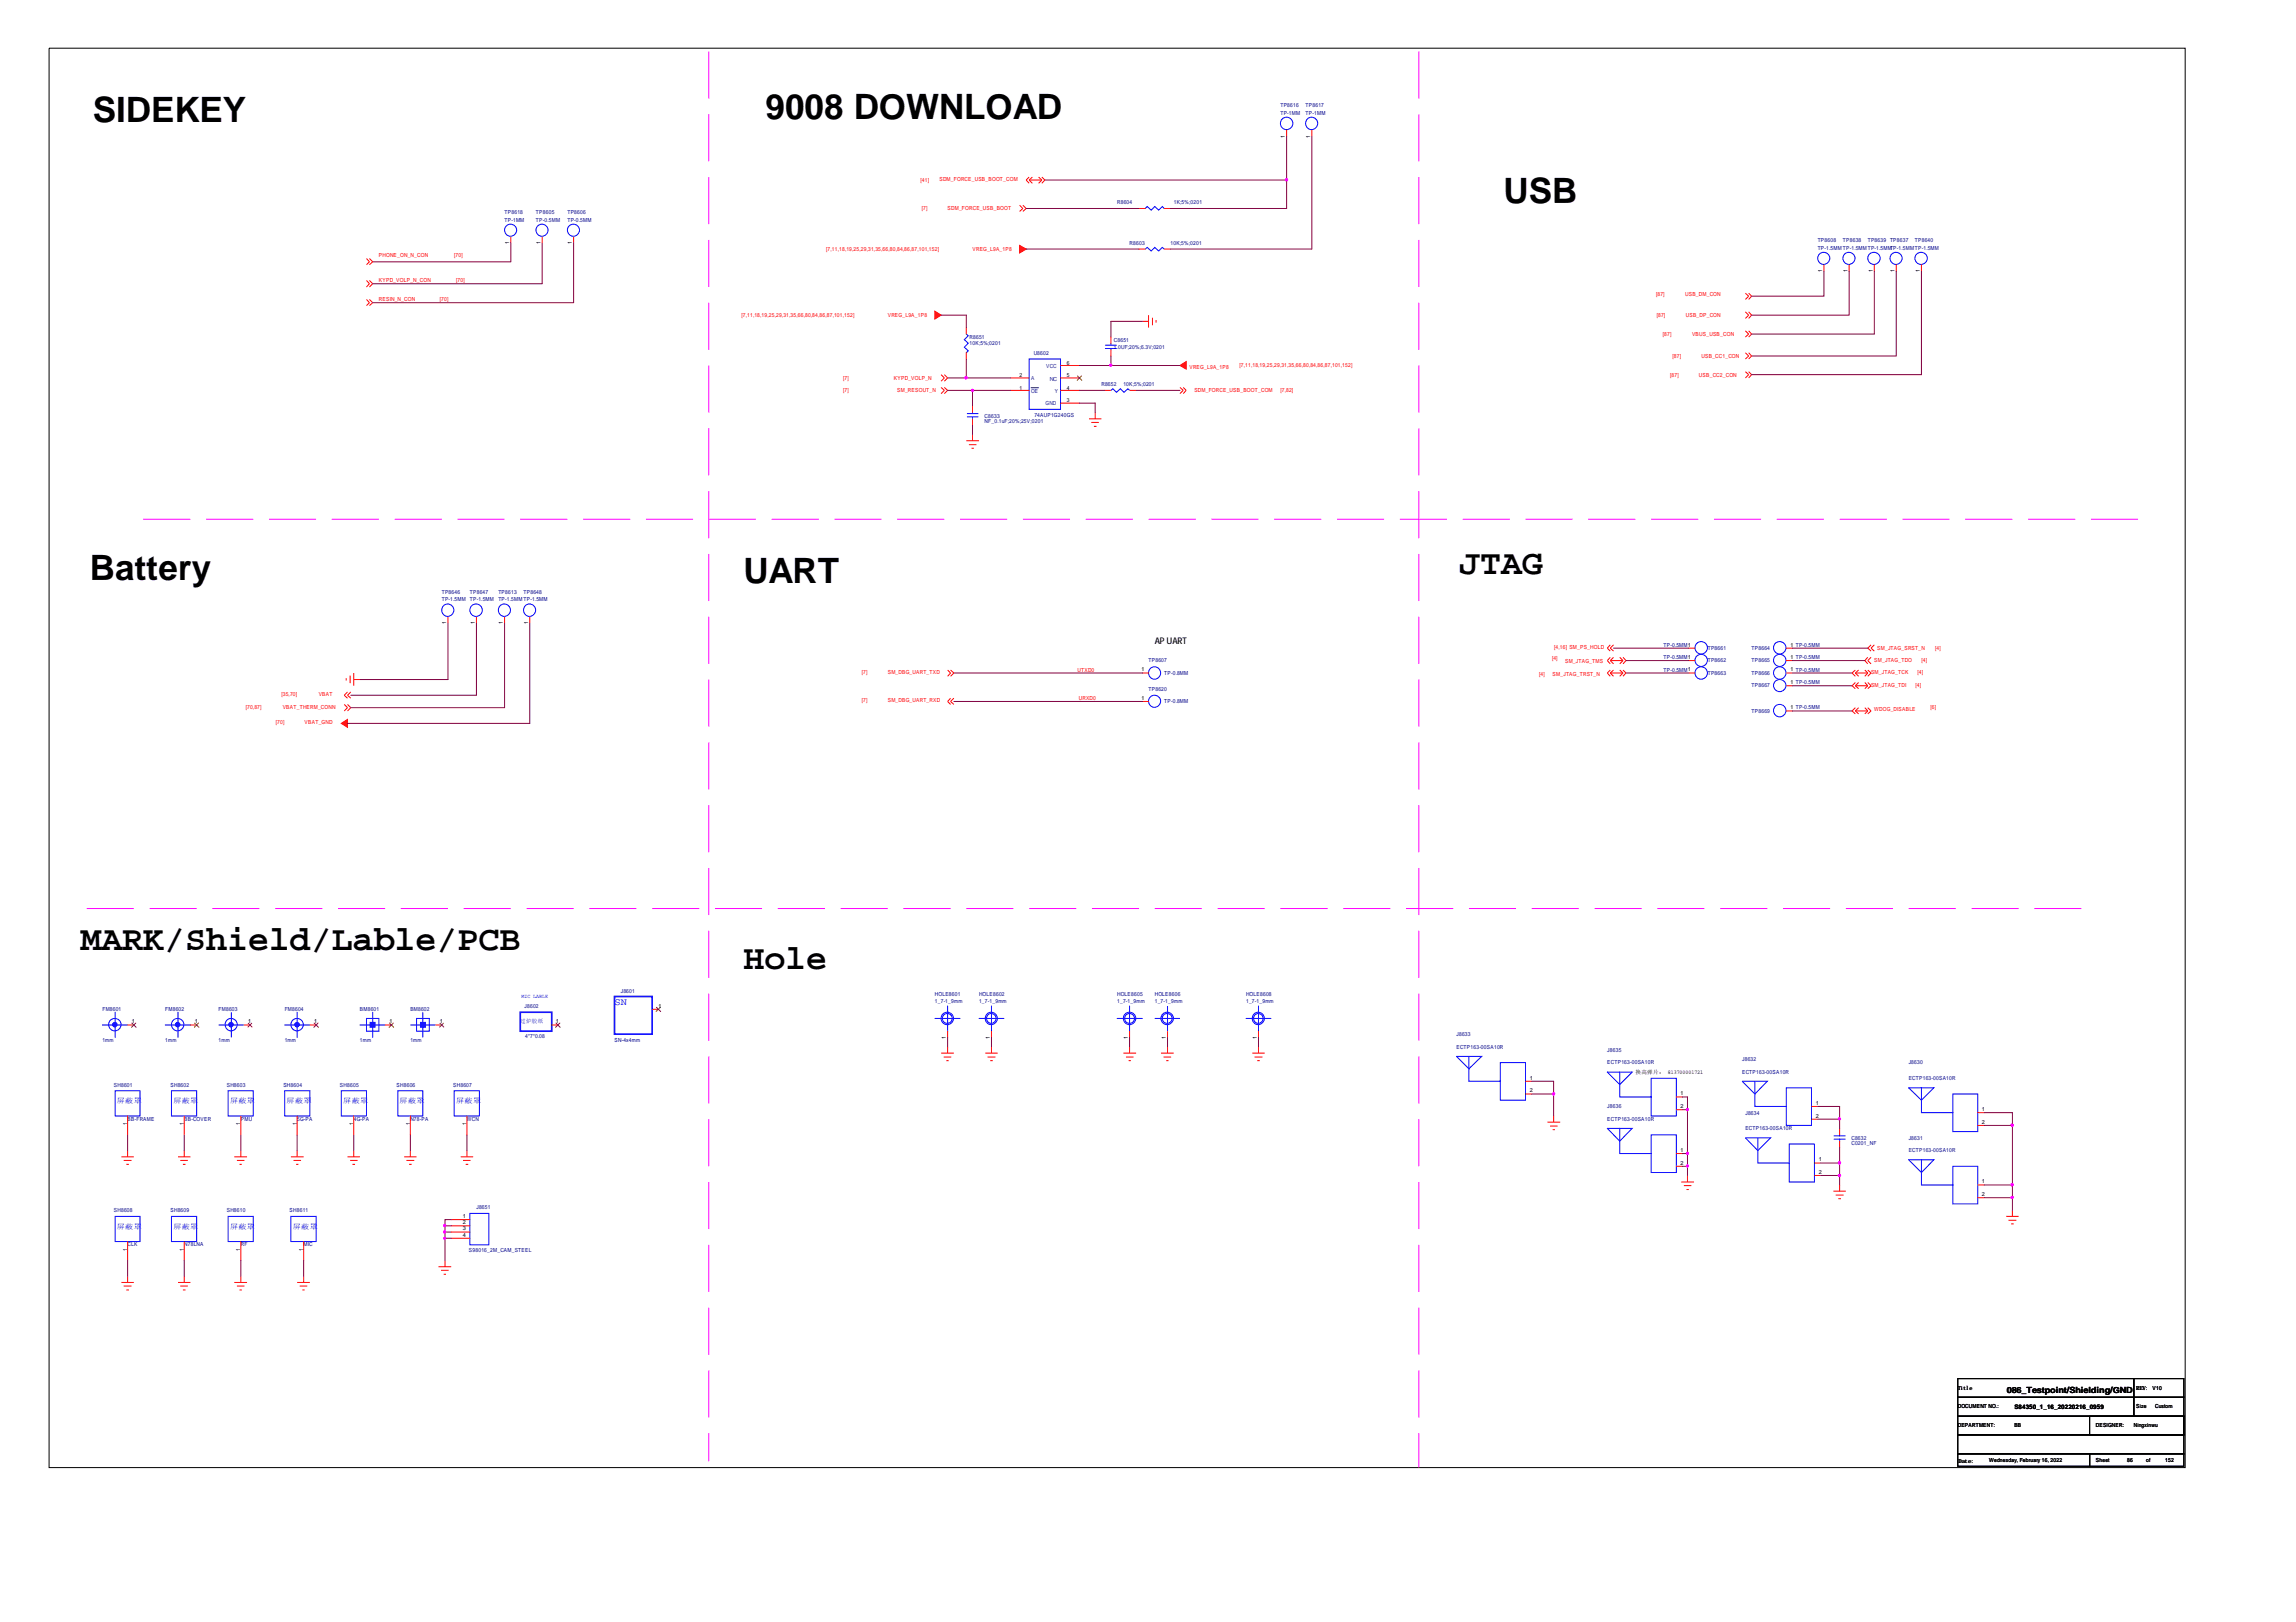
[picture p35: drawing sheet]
<svg xmlns="http://www.w3.org/2000/svg" width="297mm" height="210mm" viewBox="0 0 297 210" stroke-linecap="round" stroke-linejoin="round" font-family="sans-serif">
<defs><g id="words">
<g font-size="4.5">
<text x="12" y="15.8">SIDEKEY</text>
<text x="99" y="15.3">9008 DOWNLOAD</text>
<text x="194.5" y="26.3">USB</text>
<text x="11.6" y="75.1">Battery</text>
<text x="96.2" y="75.5">UART</text>
<text x="188.8" y="74.2">JTAG</text>
<text x="10.4" y="123">MARK/Shield/Lable/PCB</text>
<text x="96.2" y="125.4">Hole</text>
</g>
<text font-size="1.3" fill="#00f" x="79.5" y="130">SN</text>
<text font-size="1.2" x="149.4" y="83.4">AP UART</text>
<text font-size="1.1" x="259.6" y="180.2">086_Testpoint/Shielding/GND</text>
<g font-size=".9" fill="#00f">
<text x="15.1" y="142.8">屏蔽罩</text>
<text x="22.4" y="142.8">屏蔽罩</text>
<text x="29.8" y="142.8">屏蔽罩</text>
<text x="37.1" y="142.8">屏蔽罩</text>
<text x="44.4" y="142.8">屏蔽罩</text>
<text x="51.7" y="142.8">屏蔽罩</text>
<text x="59" y="142.8">屏蔽罩</text>
<text x="15.1" y="159">屏蔽罩</text>
<text x="22.4" y="159">屏蔽罩</text>
<text x="29.8" y="159">屏蔽罩</text>
<text x="37.9" y="159">屏蔽罩</text>
</g>
<text font-size=".8" x="260.6" y="182.4">S84350_1_16_20220216_0959</text>
<g font-size=".7" fill="#000080">
<text x="165.7" y="13.9">TP8616</text>
<text x="165.7" y="14.8">TP-1MM</text>
<text x="168.9" y="13.9">TP8617</text>
<text x="168.9" y="14.8">TP-1MM</text>
<text x="65.3" y="27.7">TP8618</text>
<text x="65.3" y="28.7">TP-1MM</text>
<text x="69.3" y="27.7">TP8605</text>
<text x="69.3" y="28.7">TP-0.5MM</text>
<text x="73.4" y="27.7">TP8606</text>
<text x="73.4" y="28.7">TP-0.5MM</text>
<text x="144.5" y="26.4">R8604</text>
<text x="151.8" y="26.4">1K;5%;0201</text>
<text x="146.1" y="31.7">R8603</text>
<text x="151.4" y="31.7">10K;5%;0201</text>
<text x="235.2" y="31.3">TP8608</text>
<text x="235.2" y="32.3">TP-1.5MM TP-1.5MMTP-1.5MMTP-1.5MMTP-1.5MM</text>
<text x="238.4" y="31.3">TP8638</text>
<text x="241.6" y="31.3">TP8639 TP8637</text>
<text x="247.7" y="31.3">TP8640</text>
<text x="125.4" y="43.9">R8651</text>
<text x="125.4" y="44.6">10K;5%;0201</text>
<text x="133.7" y="46">U8602</text>
<text x="144.1" y="44.3">C8651</text>
<text x="144.1" y="45.2">1.0UF;20%;6.3V;0201</text>
<text x="133.8" y="53.9">74AUP1G240GS</text>
<text x="142.5" y="50">R8652</text>
<text x="145.3" y="50">10K;5%;0201</text>
<text x="127.4" y="54">C8633</text>
<text x="127.4" y="54.8">NF_0.1uF;20%;25V;0201</text>
<text x="57.1" y="76.8">TP8646</text>
<text x="57.1" y="77.8">TP-1.5MM</text>
<text x="60.8" y="76.8">TP8647</text>
<text x="60.8" y="77.8">TP-1.5MM</text>
<text x="64.5" y="76.8">TP8613</text>
<text x="64.5" y="77.8">TP-1.5MM TP-1.5MM</text>
<text x="67.7" y="76.8">TP8648</text>
<text x="215.2" y="83.7">TP-0.5MM1</text>
<text x="148.6" y="85.7">TP8607</text>
<text x="148.6" y="89.4">TP8620</text>
<text x="150.6" y="87.3">TP-0.8MM</text>
<text x="215.2" y="85.3">TP-0.5MM1</text>
<text x="215.2" y="86.9">TP-0.5MM1</text>
<text x="220.9" y="85.7">TP8662</text>
<text x="220.9" y="87.3">TP8663</text>
<text x="220.9" y="84.1">TP8661</text>
<text x="226.6" y="87.3">TP8666</text>
<text x="226.6" y="89">TP8667</text>
<text x="226.6" y="84.1">TP8664</text>
<text x="226.6" y="85.7">TP8665</text>
<text x="150.6" y="91">TP-0.8MM</text>
<text x="226.6" y="92.2">TP8669</text>
<text x="13.3" y="130.8">FM8601</text>
<text x="21.4" y="130.8">FM8602</text>
<text x="28.3" y="130.8">FM8603</text>
<text x="36.8" y="130.8">FM8604</text>
<text x="46.6" y="130.8">BM8601</text>
<text x="53.1" y="130.8">BM8602</text>
<text x="67.9" y="130.5">J8602</text>
<text x="80.3" y="128.5">J8601</text>
<text x="120.9" y="128.9">HOLE8601</text>
<text x="120.9" y="129.9">1_7-1_9mm</text>
<text x="126.7" y="128.9">HOLE8602</text>
<text x="126.7" y="129.9">1_7-1_9mm</text>
<text x="144.5" y="128.9">HOLE8605</text>
<text x="144.5" y="129.9">1_7-1_9mm</text>
<text x="149.4" y="128.9">HOLE8606</text>
<text x="149.4" y="129.9">1_7-1_9mm</text>
<text x="161.2" y="128.9">HOLE8608</text>
<text x="161.2" y="129.9">1_7-1_9mm</text>
<text x="13.3" y="134.9">1mm</text>
<text x="21.4" y="134.9">1mm</text>
<text x="28.3" y="134.9">1mm</text>
<text x="36.8" y="134.9">1mm</text>
<text x="46.6" y="134.9">1mm</text>
<text x="53.1" y="134.9">1mm</text>
<text x="67.9" y="134.4">4*7*0.08</text>
<text x="79.5" y="134.9">SN-4x4mm</text>
<text x="188.4" y="134.1">J8633</text>
<text x="188.4" y="135.7">ECTP163-00SA10R</text>
<text x="207.9" y="136.1">J8635</text>
<text x="207.9" y="137.7">ECTP163-00SA10R</text>
<text x="225.4" y="137.3">J8632</text>
<text x="246.9" y="137.7">J8630</text>
<text x="14.7" y="140.6">SH8601</text>
<text x="22.1" y="140.6">SH8602</text>
<text x="29.3" y="140.6">SH8603</text>
<text x="36.7" y="140.6">SH8604</text>
<text x="44" y="140.6">SH8605</text>
<text x="51.3" y="140.6">SH8606</text>
<text x="58.6" y="140.6">SH8607</text>
<text x="207.9" y="143.4">J8636</text>
<text x="225.4" y="139">ECTP163-00SA10R</text>
<text x="246.9" y="139.8">ECTP163-00SA10R</text>
<text x="16.5" y="145">BB-FRAME</text>
<text x="23.8" y="145">BB-COVER</text>
<text x="31.2" y="145">PMU</text>
<text x="38.4" y="145">5G-PA</text>
<text x="45.8" y="145">4G-PA</text>
<text x="53.1" y="145">N78-PA</text>
<text x="60.4" y="145">WCN</text>
<text x="207.9" y="145">ECTP163-00SA10R</text>
<text x="225.8" y="144.2">J8634</text>
<text x="225.8" y="146.3">ECTP163-00SA10R</text>
<text x="239.5" y="147.5">C8632</text>
<text x="239.5" y="148.2">C0201_NF</text>
<text x="246.9" y="147.5">J8631</text>
<text x="246.9" y="149.1">ECTP163-00SA10R</text>
<text x="14.7" y="156.9">SH8608</text>
<text x="16.5" y="161.3">CLK</text>
<text x="22.1" y="156.9">SH8609</text>
<text x="23.8" y="161.3">N78LNA</text>
<text x="29.3" y="156.9">SH8610</text>
<text x="31.2" y="161.3">RF</text>
<text x="37.5" y="156.9">SH8611</text>
<text x="39.3" y="161.3">MIC</text>
<text x="61.6" y="156.5">J8651</text>
<text x="60.7" y="162">S98016_2M_CAM_STEEL</text>
</g>
<g font-size=".7">
<text x="166.2" y="17.8" transform="rotate(-90 166.2 17.8)">1</text>
<text x="169.5" y="17.8" transform="rotate(-90 169.5 17.8)">1</text>
<text x="65.9" y="31.6" transform="rotate(-90 65.9 31.6)">1</text>
<text x="69.9" y="31.6" transform="rotate(-90 69.9 31.6)">1</text>
<text x="74" y="31.6" transform="rotate(-90 74 31.6)">1</text>
<text x="235.8" y="35.2" transform="rotate(-90 235.8 35.2)">1</text>
<text x="239" y="35.2" transform="rotate(-90 239 35.2)">1</text>
<text x="242.3" y="35.2" transform="rotate(-90 242.3 35.2)">1</text>
<text x="245.1" y="35.2" transform="rotate(-90 245.1 35.2)">1</text>
<text x="248.4" y="35.2" transform="rotate(-90 248.4 35.2)">1</text>
<text x="138" y="47.2">6</text>
<text x="131.9" y="48.8">2</text>
<text x="131.9" y="50.4">1</text>
<text x="138" y="52.1">3</text>
<text x="138" y="50.4">4</text>
<text x="138" y="48.8">5</text>
<text x="57.7" y="80.8" transform="rotate(-90 57.7 80.8)">1</text>
<text x="61.4" y="80.8" transform="rotate(-90 61.4 80.8)">1</text>
<text x="65.1" y="80.8" transform="rotate(-90 65.1 80.8)">1</text>
<text x="68.3" y="80.8" transform="rotate(-90 68.3 80.8)">1</text>
<text x="231.6" y="83.7">1 TP-0.5MM</text>
<text x="147.7" y="86.9">1</text>
<text x="231.6" y="86.9">1 TP-0.5MM</text>
<text x="231.6" y="88.5">1 TP-0.5MM</text>
<text x="231.6" y="85.3">1 TP-0.5MM</text>
<text x="147.7" y="90.6">1</text>
<text x="231.6" y="91.8">1 TP-0.5MM</text>
<text x="85.2" y="130.5">1</text>
<text x="17.1" y="132.4">1</text>
<text x="25.2" y="132.4">1</text>
<text x="32.1" y="132.4">1</text>
<text x="40.6" y="132.4">1</text>
<text x="50.4" y="132.4">1</text>
<text x="56.9" y="132.4">1</text>
<text x="71.9" y="132.4">1</text>
<text x="122.4" y="134.4" transform="rotate(-90 122.4 134.4)">1</text>
<text x="128.1" y="134.4" transform="rotate(-90 128.1 134.4)">1</text>
<text x="145.9" y="134.4" transform="rotate(-90 145.9 134.4)">1</text>
<text x="150.8" y="134.4" transform="rotate(-90 150.8 134.4)">1</text>
<text x="162.6" y="134.4" transform="rotate(-90 162.6 134.4)">1</text>
<text x="197.9" y="139.7">1</text>
<text x="197.9" y="141.4">2</text>
<text x="211.6" y="139">换高弹片： 813700001721</text>
<text x="217.4" y="141.7">1</text>
<text x="217.4" y="143.4">2</text>
<text x="234.9" y="143">1</text>
<text x="256.4" y="143.8">1</text>
<text x="16.5" y="145.6" transform="rotate(-90 16.5 145.6)">1</text>
<text x="23.8" y="145.6" transform="rotate(-90 23.8 145.6)">1</text>
<text x="31.1" y="145.6" transform="rotate(-90 31.1 145.6)">1</text>
<text x="38.4" y="145.6" transform="rotate(-90 38.4 145.6)">1</text>
<text x="45.7" y="145.6" transform="rotate(-90 45.7 145.6)">1</text>
<text x="53" y="145.6" transform="rotate(-90 53 145.6)">1</text>
<text x="60.4" y="145.6" transform="rotate(-90 60.4 145.6)">1</text>
<text x="217.4" y="149.1">1</text>
<text x="234.9" y="144.6">2</text>
<text x="256.4" y="145.4">2</text>
<text x="217.4" y="150.7">2</text>
<text x="235.3" y="150.3">1</text>
<text x="235.3" y="151.9">2</text>
<text x="256.4" y="153.1">1</text>
<text x="256.4" y="154.8">2</text>
<text x="16.5" y="161.9" transform="rotate(-90 16.5 161.9)">1</text>
<text x="23.8" y="161.9" transform="rotate(-90 23.8 161.9)">1</text>
<text x="31.1" y="161.9" transform="rotate(-90 31.1 161.9)">1</text>
<text x="39.2" y="161.9" transform="rotate(-90 39.2 161.9)">1</text>
<text x="59.9" y="157.6">1</text>
<text x="59.9" y="158.4">2</text>
<text x="59.9" y="159.2">3</text>
<text x="59.9" y="160">4</text>
<text x="253.3" y="179.9">Title</text>
<text x="276.4" y="179.9">REV: V10</text>
<text x="253.3" y="182.3">DOCUMENT NO.:</text>
<text x="253.3" y="184.7">DEPARTMENT:</text>
<text x="260.6" y="184.7">BB</text>
<text x="271.1" y="184.7">DESIGNER:</text>
<text x="276.1" y="184.7">Ningxinwu</text>
<text x="276.4" y="182.3">Size</text>
<text x="278.8" y="182.3">Custom</text>
<text x="253.4" y="189.3">Date:</text>
<text x="257.3" y="189.2">Wednesday, February 16, 2022</text>
<text x="271.1" y="189.2">Sheet</text>
<text x="275.2" y="189.2">86</text>
<text x="277.7" y="189.2">of</text>
<text x="280.1" y="189.2">152</text>
</g>
<g font-size=".7" fill="#f00">
<text x="119.1" y="23.6">[41]</text>
<text x="121.5" y="23.4">SDM_FORCE_USB_BOOT_COM</text>
<text x="119.3" y="27.2">[7]</text>
<text x="122.6" y="27.2">SDM_FORCE_USB_BOOT</text>
<text x="49" y="33.3">PHONE_ON_N_CON</text>
<text x="58.8" y="33.3">[70]</text>
<text x="106.9" y="32.5">[7,11,18,19,25,29,31,35,66,80,84,86,87,101,152]</text>
<text x="125.8" y="32.5">VREG_L9A_1P8</text>
<text x="49" y="36.5">KYPD_VOLP_N_CON</text>
<text x="49" y="39">RESIN_N_CON</text>
<text x="56.9" y="39">[70]</text>
<text x="59" y="36.5">[70]</text>
<text x="95.9" y="41">[7,11,18,19,25,29,31,35,66,80,84,86,87,101,152]</text>
<text x="114.9" y="41">VREG_L9A_1P8</text>
<text x="214.2" y="38.3">[87]</text>
<text x="214.3" y="41">[87]</text>
<text x="218" y="38.3">USB_DM_CON</text>
<text x="218.1" y="41">USB_DP_CON</text>
<text x="153.9" y="47.8">VREG_L9A_1P8</text>
<text x="160.4" y="47.5">[7,11,18,19,25,29,31,35,66,80,84,86,87,101,152]</text>
<text x="215.1" y="43.4">[87]</text>
<text x="216.4" y="46.3">[87]</text>
<text x="218.9" y="43.4">VBUS_USB_CON</text>
<text x="220.1" y="46.3">USB_CC1_CON</text>
<text x="109.1" y="50.8">[7]</text>
<text x="109.1" y="49.1">[7]</text>
<text x="115.7" y="49.1">KYPD_VOLP_N</text>
<text x="116.1" y="50.8">SM_RESOUT_N</text>
<text x="154.5" y="50.8">SDM_FORCE_USB_BOOT_COM</text>
<text x="165.7" y="50.8">[7,82]</text>
<text x="216.1" y="48.7">[87]</text>
<text x="219.8" y="48.7">USB_CC2_CON</text>
<text x="111.5" y="87.2">[7]</text>
<text x="114.9" y="87.2">SM_DBG_UART_TXD</text>
<text x="139.4" y="86.9">UTXD0</text>
<text x="199.1" y="87.4">[4]</text>
<text x="200.8" y="85.4">[4]</text>
<text x="200.9" y="87.4">SM_JTAG_TRST_N</text>
<text x="201.1" y="84">[4,16] SM_PS_HOLD</text>
<text x="202.5" y="85.8">SM_JTAG_TMS</text>
<text x="242.1" y="87.3">SM_JTAG_TCK</text>
<text x="242.1" y="88.9">SM_JTAG_TDI</text>
<text x="242.5" y="85.7">SM_JTAG_TDO</text>
<text x="242.9" y="84.1">SM_JTAG_SRST_N</text>
<text x="247.8" y="88.9">[4]</text>
<text x="248.1" y="87.3">[4]</text>
<text x="248.6" y="85.7">[4]</text>
<text x="250.4" y="84.1">[4]</text>
<text x="31.8" y="91.7">[70,87]</text>
<text x="35.7" y="93.7">[70]</text>
<text x="36.4" y="90">[35,70]</text>
<text x="36.6" y="91.7">VBAT_THERM_CONN</text>
<text x="39.4" y="93.7">VBAT_GND</text>
<text x="41.2" y="90">VBAT</text>
<text x="111.5" y="90.9">[7]</text>
<text x="114.9" y="90.9">SM_DBG_UART_RXD</text>
<text x="139.6" y="90.6">URXD0</text>
<text x="242.5" y="92">WDOG_DISABLE</text>
<text x="249.8" y="91.8">[6]</text>
</g>
<g font-size=".7" fill="#004080">
<text x="135.3" y="47.6">VCC</text>
<text x="133.4" y="50.9">OE</text>
<text x="133.4" y="49.2">A</text>
<text x="135.3" y="52.5">GND</text>
<text x="135.8" y="49.2">NC</text>
<text x="136.5" y="50.9">Y</text>
</g>
<g font-size=".7" fill="#00f">
<text x="67.5" y="129.2">MIC LABLE</text>
<text x="67.3" y="132.4">过炉胶纸</text>
</g>
</g></defs>
<path d="M6.3 6.2h276.4v183.7h-276.4zM253.3 178.4h22.8v2.4h-22.8zM276.1 178.4h6.4v2.4h-6.4zM253.3 180.8h22.8v2.5h-22.8zM253.3 188.1h17v1.7h-17zM253.3 185.7h29.2v2.4h-29.2zM253.3 183.3h29.2v2.4h-29.2zM270.3 188.1h12.2v1.7h-12.2zM270.3 183.3h12.2v2.4h-12.2zM276.1 180.8h6.4v2.5h-6.4z" fill="none" stroke="#000" stroke-width=".13"/>
<path d="M91.7 6.7v182.4M183.6 6.7v183.2M18.5 67.2h259.7M11.2 117.6h259.7" fill="none" stroke="#f0f" stroke-width=".13" stroke-dasharray="6.1 2" stroke-linecap="butt"/>
<g fill="none" stroke="#f00" stroke-width=".13">
<path d="M169.7 16.8v.8M47.4 33.5l.4 .4-.4 .4M47.4 36.3l.4 .4-.4 .4M47.4 38.7l.4 .5-.4 .4M47.8 33.5l.4 .4-.4 .4M47.8 36.3l.4 .4-.4 .4M47.8 38.7l.4 .5-.4 .4M66.1 30.6v.8M70.1 30.6v.8M131.9 26.6l.4 .4-.4 .4M132.3 26.6l.5 .4-.5 .4M133.1 23.3l.5 .4"/>
<path d="M133.1 23.3h1.7M133.1 22.9l-.3 .4 .3 .4M133.6 22.9l-.5 .4M134.4 22.9l.4 .4M134.8 23.3l-.4 .4M134.8 22.9l.4 .4-.4 .4M225.8 37.9l.4 .4-.4 .4M226.2 37.9l.4 .4-.4 .4M121.8 48.5l.4 .4-.4 .4M121.8 50.1l.4 .4-.4 .4M122.2 48.5l.4 .4-.4 .4M122.2 50.1l.4 .4-.4 .4"/>
<path d="M125 57h1.7M125.3 57.5h1M125.7 58h.3M125.8 52.5v.9M125.8 54.2v.8M125.8 56.2v.8M140.9 54.2h1.6M141.2 54.7h1M141.5 55.2h.4M141.7 53.4v.8M142.9 50.5h.8M146.1 50.5h.9"/>
<path d="M147.8 41.6h.8M148.6 40.8v1.6M149.1 41.1v1M149.6 41.4v.4M152.7 50.1l.4 .4-.4 .4M153.1 50.1l.4 .4-.4 .4M225.8 40.4l.4 .4-.4 .4M225.8 42.8l.4 .4-.4 .4M225.8 45.6l.4 .5-.4 .4M225.8 48.1l.4 .4-.4 .4M226.2 40.4l.4 .4-.4 .4M226.2 42.8l.4 .4-.4 .4"/>
<path d="M226.2 45.6l.4 .5-.4 .4M226.2 48.1l.4 .4-.4 .4M58 79.8v.8M61.6 79.8v.8M65.3 79.8v.8M44.5 91.2l.5 .4-.5 .4M44.8 87.8v.3M45 89.5l-.5 .5 .5 .4M45 91.2l.4 .4-.4 .4M45.3 87.4v1M45.4 89.5l-.4 .5 .4 .4M45.8 87.9h.8"/>
<path d="M45.8 87.1v1.6M122.6 86.7l.4 .4-.4 .4M123 86.7l.4 .4-.4 .4M123 90.4l-.4 .4 .4 .4M123.4 90.4l-.4 .4 .4 .4M208.3 85.1l-.4 .4 .4 .4M208.3 86.7l-.4 .4 .4 .4M208.3 83.5l-.4 .4 .4 .4M208.3 85.5l.4 .4M208.3 85.5h1.7M208.3 87.1l.4 .4M208.3 87.1h1.7"/>
<path d="M208.7 85.1l-.4 .4M208.7 86.7l-.4 .4M208.7 83.5l-.4 .4 .4 .4M209.6 85.1l.4 .4M209.6 86.7l.4 .4M210 85.5l-.4 .4M210 87.1l-.4 .4M210 85.1l.4 .4-.4 .4M210 86.7l.4 .4-.4 .4M231.1 87.1h.8M231.1 88.7h.8M240 86.7l-.4 .4 .4 .4"/>
<path d="M240 88.3l-.4 .4 .4 .4M240 91.6l-.4 .4 .4 .4M240 87.1h1.6M240 88.7h1.6M240 92h1.6M240 87.1l.5 .4M240 88.7l.5 .4M240 92l.5 .4M240.5 86.7l-.5 .4M240.5 88.3l-.5 .4M240.5 91.6l-.5 .4M241.3 86.7l.3 .4"/>
<path d="M241.3 88.3l.3 .4M241.3 91.6l.3 .4M241.6 86.7l.5 .4-.5 .4M241.6 88.3l.5 .4-.5 .4M241.6 91.6l.5 .4-.5 .4M241.6 85.1l-.3 .4 .3 .4M241.6 87.1l-.3 .4M241.6 88.7l-.3 .4M241.6 92l-.3 .4M242.1 83.5l-.5 .4 .5 .4M242.1 85.1l-.5 .4 .5 .4M242.5 83.5l-.4 .4 .4 .4"/>
<path d="M121.8 136.3h1.6M122.1 136.8h1M122.4 137.3h.3M122.6 135.5v.8M127.5 136.3h1.6M127.8 136.8h1M128.1 137.3h.3M128.3 135.5v.8M145.3 136.3h1.7M145.7 136.8h.9M146 137.3h.3M146.1 135.5v.8"/>
<path d="M150.2 136.3h1.6M150.5 136.8h1M150.9 137.3h.3M151 133.4v.9M151 135.5v.8M162 136.3h1.6M162.3 136.8h1M162.6 137.3h.4M162.8 135.5v.8M15.7 149.7h1.6M16 150.2h1M16.3 150.7h.4"/>
<path d="M16.5 148.9v.8M23 149.7h1.6M23.3 150.2h1M23.7 150.7h.3M23.8 144.4v2.5M23.8 148.9v.8M30.3 149.7h1.7M30.6 150.2h1M31 150.7h.3M31.2 148.9v.8M37.6 149.7h1.7M38 150.2h.9"/>
<path d="M38.3 150.7h.3M38.4 148.9v.8M45 149.7h1.6M45.3 150.2h1M45.6 150.7h.3M45.8 148.9v.8M52.3 149.7h1.6M52.6 150.2h1M52.9 150.7h.4M53.1 148.9v.8M59.6 149.7h1.6M59.9 150.2h1"/>
<path d="M60.2 150.7h.4M60.4 148.9v.8M200.2 145.2h1.6M200.5 145.7h1M200.9 146.2h.3M201 144.4v.8M217.5 153h1.7M217.8 153.4h1M218.2 153.9h.3M218.3 152.1v.9M234.4 143.2h.8M234.4 144.8h.8"/>
<path d="M237.2 154.1h1.6M237.5 154.7h1M237.8 155.1h.4M238 153.3v.8M259.5 157.4h1.7M259.8 157.9h1.1M260.2 158.4h.3M260.3 156.6v.8M15.7 166h1.6M16 166.4h1M16.3 166.9h.4M16.5 165.2v.8"/>
<path d="M23 166h1.6M23.3 166.4h1M23.7 166.9h.3M23.8 160.7v2.4M23.8 165.2v.8M30.3 166h1.7M30.6 166.4h1M31 166.9h.3M31.2 165.2v.8M38.4 166h1.7M38.8 166.4h1M39.1 166.9h.3"/>
<path d="M39.3 165.2v.8M56.7 163.9h1.7M57.1 164.4h.9M57.4 164.9h.3M57.6 163.1v.8"/>
</g>
<g fill="#f00" stroke="#f00" stroke-width=".13">
<path d="M131.9 31.8l.9 .4-.9 .5z" fill-rule="evenodd"/>
<path d="M44.2 93.6l.8-.5v1z" fill-rule="evenodd"/>
<path d="M120.9 40.3l.9 .5-.9 .5z" fill-rule="evenodd"/>
<path d="M152.7 47.3l.8-.5v1z" fill-rule="evenodd"/>
</g>
<g fill="none" stroke="#00f" stroke-width=".13">
<path d="M125.1 53.9h1.5M125.1 53.5h1.5M125.8 53.4v.1M125.8 53.9v.3M143.7 50.5l.3-.2 .4 .5 .5-.5 .5 .5 .5-.5 .2 .2M53.1 132.6h3.2M53.9 131.8h1.6v1.6h-1.6zM54.7 131v3.3M149.4 131.8h3.3M151 130.2v3.2M225.4 139.9h3.2l-1.6 1.7zM227 139.9v3.3h4.1v-2.4h3.3v4.8h-3.3v-2.4"/>
<path d="M22.2 157.4h3.2v3.3h-3.2zM22.2 141.2h3.2v3.2h-3.2z"/>
<circle cx="169.7" cy="16" r=".79"/>
<circle cx="66.1" cy="29.8" r=".78"/>
<circle cx="70.1" cy="29.8" r=".78"/>
<circle cx="57.9" cy="79" r=".79"/>
<circle cx="61.6" cy="79" r=".81"/>
<circle cx="65.2" cy="79" r=".79"/>
<circle cx="230.2" cy="87.1" r=".81"/>
<circle cx="230.3" cy="88.7" r=".8"/>
<circle cx="151" cy="131.8" r=".64"/>
<circle cx="151" cy="131.8" r=".81"/>
</g>
<path d="M54.4 132.3h.6v.6h-.6z" fill="#00f"/>
<g fill="none" stroke="#00f" stroke-width=".13">
<path d="M148.2 27l.2-.3 .5 .5 .5-.5 .5 .5 .5-.5 .2 .3M125 43.2l.3 .2-.5 .6 .5 .4-.5 .5 .5 .5-.3 .2M133.1 46.5h4.1v6.5h-4.1zM28.3 132.6h3.2M29.9 131v3.3M36.8 132.6h3.3M38.4 131v3.3M46.6 132.6h3.2M47.4 131.8h1.6v1.6h-1.6zM48.2 131v3.3M54.4 132.3h.6v.6h-.6zM120.9 131.8h3.3"/>
<path d="M122.6 130.2v3.2M126.7 131.8h3.2M128.3 130.2v3.2M161.2 131.8h3.2M162.8 130.2v3.2M207.9 138.7h3.3l-1.6 1.6zM209.5 138.7v3.3h4.1v-2.5h3.3v4.9h-3.3v-2.4M29.5 141.2h3.3v3.2h-3.3zM36.8 141.2h3.3v3.2h-3.3zM44.2 141.2h3.2v3.2h-3.2zM60.8 157h2.4v4.1h-2.4zM225.8 147.2h3.3l-1.7 1.7z"/>
<path d="M227.4 147.2v3.3h4.1v-2.4h3.2v4.9h-3.2v-2.5"/>
<circle cx="166.5" cy="16" r=".81"/>
<circle cx="74.2" cy="29.8" r=".78"/>
<circle cx="68.5" cy="79" r=".79"/>
<circle cx="220.1" cy="87.1" r=".81"/>
<circle cx="220.1" cy="85.5" r=".8"/>
<circle cx="29.9" cy="132.6" r=".79"/>
<circle cx="38.4" cy="132.6" r=".81"/>
<circle cx="122.6" cy="131.8" r=".64"/>
<circle cx="122.6" cy="131.8" r=".81"/>
<circle cx="128.2" cy="131.8" r=".63"/>
<circle cx="128.2" cy="131.8" r=".79"/>
<circle cx="162.8" cy="131.8" r=".63"/>
<circle cx="162.8" cy="131.8" r=".79"/>
</g>
<g fill="none" stroke="#f00" stroke-width=".13">
<path d="M166.5 16.8v.8M74.2 30.6v.8M147.4 27h.8M150.6 27h.8M125 42.4v.8M125 45.6v.9M130.7 50.5h2.4M130.7 48.9h2.4M137.2 50.5h2.5M137.2 48.9h2.5M137.2 47.3h2.5M137.2 52.2h2.5"/>
<path d="M68.5 79.8v.8M218.5 85.5h.8M218.5 87.1h.8M31.5 132.6h.8M40.1 132.6h.8M56.3 132.6h.9M84.4 130.6h.8M122.6 133.4v.9M128.3 133.4v.9M162.8 133.4v.9M31.2 144.4v2.5M38.4 144.4v2.5"/>
<path d="M45.8 144.4v2.5M58.4 157.8h2.4M58.4 158.6h2.4M58.4 159.4h2.4M216.9 142h.8M216.9 143.6h.8M234.7 150.5h.8M234.7 152.1h.8M58.4 160.2h2.4"/>
</g>
<path d="M139.4 48.7l.6 .5M139.9 48.7l-.5 .5M32.1 132.4l.5 .5M32.6 132.4l-.6 .5M40.6 132.4l.6 .5M41.1 132.4l-.5 .5M56.9 132.4l.5 .5M57.4 132.4l-.5 .5M84.9 130.4l.6 .5M85.4 130.4l-.5 .5" fill="none" stroke="#804000" stroke-width=".13"/>
<g fill="#00f" stroke="#00f" stroke-width=".13">
<circle cx="29.9" cy="132.6" r=".3"/>
<circle cx="38.4" cy="132.6" r=".3"/>
</g>
<path d="M79.5 129h4.9v4.8h-4.9z" fill="none" stroke="#00f" stroke-width=".21"/>
<path d="M133.4 50.2h1" fill="none" stroke="#004080" stroke-width=".13"/>
<path d="M47.9 132.3h.6v.6h-.6z" fill="#00f"/>
<g fill="none" stroke="#00f" stroke-width=".13">
<path d="M148.2 32.2l.2-.2 .5 .5 .5-.5 .5 .5 .5-.5 .2 .2M143 44.7h1.4M143 45.1h1.4M143.7 44.4v.3M143.7 45.1v.2M13.3 132.6h3.2M14.9 131v3.3M21.4 132.6h3.2M23 131v3.3M47.9 132.3h.6v.6h-.6zM144.5 131.8h3.3M146.1 130.2v3.2"/>
<path d="M188.4 136.7h3.3l-1.7 1.6zM190 136.7v3.2h4.1v-2.4h3.3v4.9h-3.3v-2.5M14.9 157.4h3.2v3.3h-3.2zM14.9 141.2h3.2v3.2h-3.2zM29.5 157.4h3.3v3.3h-3.3zM37.6 157.4h3.3v3.3h-3.3zM51.5 141.2h3.2v3.2h-3.2zM58.8 141.2h3.2v3.2h-3.2zM207.9 146h3.3l-1.6 1.7zM209.5 146v3.3h4.1v-2.4h3.3v4.8h-3.3v-2.4M237.3 147.4h1.4M237.3 147h1.4"/>
<path d="M238 146.9v.1M238 147.4v.3M246.9 140.8h3.3l-1.6 1.6zM246.9 150.1h3.3l-1.6 1.6zM248.6 140.8v3.2h4v-2.4h3.3v4.8h-3.3v-2.4M248.6 150.1v3.2h4v-2.4h3.3v4.9h-3.3v-2.5"/>
<circle cx="235.9" cy="33.4" r=".78"/>
<circle cx="239.2" cy="33.4" r=".78"/>
<circle cx="242.5" cy="33.4" r=".8"/>
<circle cx="245.3" cy="33.4" r=".78"/>
<circle cx="248.5" cy="33.4" r=".8"/>
<circle cx="149.4" cy="87.1" r=".79"/>
<circle cx="149.4" cy="90.7" r=".78"/>
<circle cx="220.1" cy="83.8" r=".81"/>
<circle cx="230.2" cy="92" r=".81"/>
<circle cx="230.2" cy="83.8" r=".81"/>
<circle cx="230.3" cy="85.5" r=".8"/>
<circle cx="14.9" cy="132.6" r=".81"/>
<circle cx="23" cy="132.6" r=".81"/>
<circle cx="146.1" cy="131.8" r=".64"/>
<circle cx="146.1" cy="131.8" r=".81"/>
</g>
<g fill="none" stroke="#f00" stroke-width=".13">
<path d="M147.4 32.2h.8M150.6 32.2h.8M236 34.3v.8M239.2 34.3v.8M242.5 34.3v.8M245.3 34.3v.8M248.6 34.3v.8M143.7 43.6v.8M143.7 45.3v.8M147.8 87.1h.8M147.8 90.8h.8M218.5 83.9h.8"/>
<path d="M231.1 92h.8M231.1 83.9h.8M231.1 85.5h.8M16.5 132.6h.8M24.6 132.6h.8M49.8 132.6h.8M71.4 132.6h.8M146.1 133.4v.9M197.4 139.9h.8M16.5 144.4v2.5M53.1 144.4v2.5M60.4 144.4v2.5"/>
<path d="M197.4 141.6h.8M216.9 149.3h.8M216.9 150.9h.8M238 146v.9M238 147.7v.8M255.9 144h.8M255.9 145.6h.8M255.9 153.3h.8M255.9 155h.8M16.5 160.7v2.4M31.2 160.7v2.4M39.3 160.7v2.4"/>
</g>
<path d="M17.1 132.4l.5 .5M17.6 132.4l-.6 .5M25.2 132.4l.5 .5M25.7 132.4l-.6 .5M50.4 132.4l.5 .5M50.9 132.4l-.6 .5M71.9 132.4l.6 .5M72.4 132.4l-.5 .5" fill="none" stroke="#804000" stroke-width=".13"/>
<g fill="#00f" stroke="#00f" stroke-width=".13">
<circle cx="14.9" cy="132.6" r=".3"/>
<circle cx="23" cy="132.6" r=".3"/>
</g>
<path d="M67.3 131h4.1v2.4h-4.1z" fill="none" stroke="#00f" stroke-width=".21"/>
<g fill="none" stroke="#800040" stroke-width=".13">
<path d="M166.5 17.6v9.4h-15.1M169.7 17.6v14.6h-18.3M66.1 31.4v2.5h-17.9M70.1 31.4v5.3h-21.9M74.2 31.4v7.8h-26M132.8 27h14.6M132.8 32.2h14.6M135.2 23.3h31.3M236 35.1v3.2h-9.4M239.2 35.1v5.7h-12.6M242.5 35.1v8.1h-15.9M245.3 35.1v11h-18.7"/>
<path d="M248.6 35.1v13.4h-22M121.8 40.8h3.2v1.6M122.6 48.9h8.1M122.6 50.5h8.1M125 46.5v2.4M125.8 50.5v2M125.8 55v1.2M139.7 47.3h13M139.7 50.5h3.2M139.7 52.2h2v1.2M143.7 46.1v1.2M147 50.5h5.7"/>
<path d="M147.8 41.6h-4.1v2M58 80.6v7.3h-11.4M61.6 80.6v9.4h-16.2M65.3 80.6v11h-19.9M68.5 80.6v13h-23.5M123.4 87.1h24.4M123.4 90.8h24.4M208.7 83.9h9.8M210.4 87.1h8.1M210.4 85.5h8.1M231.9 85.5h9.4M231.9 87.1h7.7"/>
<path d="M231.9 92h7.7M231.9 88.7h7.7M231.9 83.9h9.7M122.6 134.3v1.2M128.3 134.3v1.2M146.1 134.3v1.2M151 134.3v1.2M162.8 134.3v1.2M198.2 139.9h2.8v4.5M16.5 146.9v2M23.8 146.9v2M31.2 146.9v2"/>
<path d="M38.4 146.9v2M45.8 146.9v2M53.1 146.9v2M57.6 158.6h.8M57.6 158.6v.8M58.4 157.8h-.8v.8M58.4 159.4h-.8v.8M60.4 146.9v2M198.2 141.6h2.8M217.7 142h.6v10.1M217.7 143.6h.6M217.7 149.3h.6"/>
<path d="M217.7 150.9h.6M235.2 143.2h2.8v2.8M235.2 144.8h2.8M235.5 152.1h2.5M235.5 150.5h2.5M238 148.5v4.8M256.7 144h3.6v12.6M256.7 145.6h3.6M256.7 153.3h3.6M256.7 155h3.6M16.5 163.1v2.1M23.8 163.1v2.1"/>
<path d="M31.2 163.1v2.1M39.3 163.1v2.1M58.4 160.2h-.8v2.9"/>
</g>
<g fill="#f0f" stroke="#f0f" stroke-width=".13">
<path d="M218.2 149.1h.2v.1l-.1 .2h-.1z" fill-rule="evenodd"/>
<path d="M218.2 143.5h.2v.1l-.1 .1h-.1z" fill-rule="evenodd"/>
<path d="M200.9 141.4h.2v.1l-.1 .2h-.1z" fill-rule="evenodd"/>
<path d="M218.2 150.8h.2v.2h-.2z" fill-rule="evenodd"/>
<path d="M166.4 23.2h.1l.1 .1-.1 .1h-.1z" fill-rule="evenodd"/>
<path d="M237.9 152h.2v.1l-.1 .1h-.1z" fill-rule="evenodd"/>
<path d="M237.9 150.4h.2v.2h-.2z" fill-rule="evenodd"/>
<path d="M260.2 145.5h.2v.2h-.2z" fill-rule="evenodd"/>
<path d="M260.2 153.2h.2v.2h-.2z" fill-rule="evenodd"/>
<path d="M260.2 154.9h.2l.1 .1-.2 .1-.1-.1z" fill-rule="evenodd"/>
<path d="M124.9 48.8h.2v.2h-.2z" fill-rule="evenodd"/>
<path d="M143.6 47.2h.2v.1l-.1 .1-.1-.1z" fill-rule="evenodd"/>
<path d="M237.9 144.7h.2v.1l-.1 .1h-.1z" fill-rule="evenodd"/>
<path d="M57.4 158.5h.2l.1 .1-.2 .2-.1-.1z" fill-rule="evenodd"/>
<path d="M57.4 159.3h.2l.1 .1-.2 .2-.1-.1z" fill-rule="evenodd"/>
<path d="M57.4 160.2h.2v.1h-.2z" fill-rule="evenodd"/>
<path d="M125.7 50.4h.2v.2h-.2z" fill-rule="evenodd"/>
<path d="M218.2 149.1h.2v.1l-.1 .2h-.1z" fill-rule="evenodd"/>
<path d="M218.2 143.5h.2v.1l-.1 .1h-.1z" fill-rule="evenodd"/>
<path d="M200.9 141.4h.2v.1l-.1 .2h-.1z" fill-rule="evenodd"/>
<path d="M218.2 150.8h.2v.2h-.2z" fill-rule="evenodd"/>
<path d="M166.4 23.2h.1l.1 .1-.1 .1h-.1z" fill-rule="evenodd"/>
<path d="M237.9 152h.2v.1l-.1 .1h-.1z" fill-rule="evenodd"/>
<path d="M237.9 150.4h.2v.2h-.2z" fill-rule="evenodd"/>
<path d="M260.2 145.5h.2v.2h-.2z" fill-rule="evenodd"/>
<path d="M260.2 153.2h.2v.2h-.2z" fill-rule="evenodd"/>
<path d="M260.2 154.9h.2l.1 .1-.2 .1-.1-.1z" fill-rule="evenodd"/>
<path d="M124.9 48.8h.2v.2h-.2z" fill-rule="evenodd"/>
<path d="M143.6 47.2h.2v.1l-.1 .1-.1-.1z" fill-rule="evenodd"/>
<path d="M237.9 144.7h.2v.1l-.1 .1h-.1z" fill-rule="evenodd"/>
<path d="M57.4 158.5h.2l.1 .1-.2 .2-.1-.1z" fill-rule="evenodd"/>
<path d="M57.4 159.3h.2l.1 .1-.2 .2-.1-.1z" fill-rule="evenodd"/>
<path d="M57.4 160.2h.2v.1h-.2z" fill-rule="evenodd"/>
<path d="M125.7 50.4h.2v.2h-.2z" fill-rule="evenodd"/>
</g>
<use href="#words"/>
</svg>
